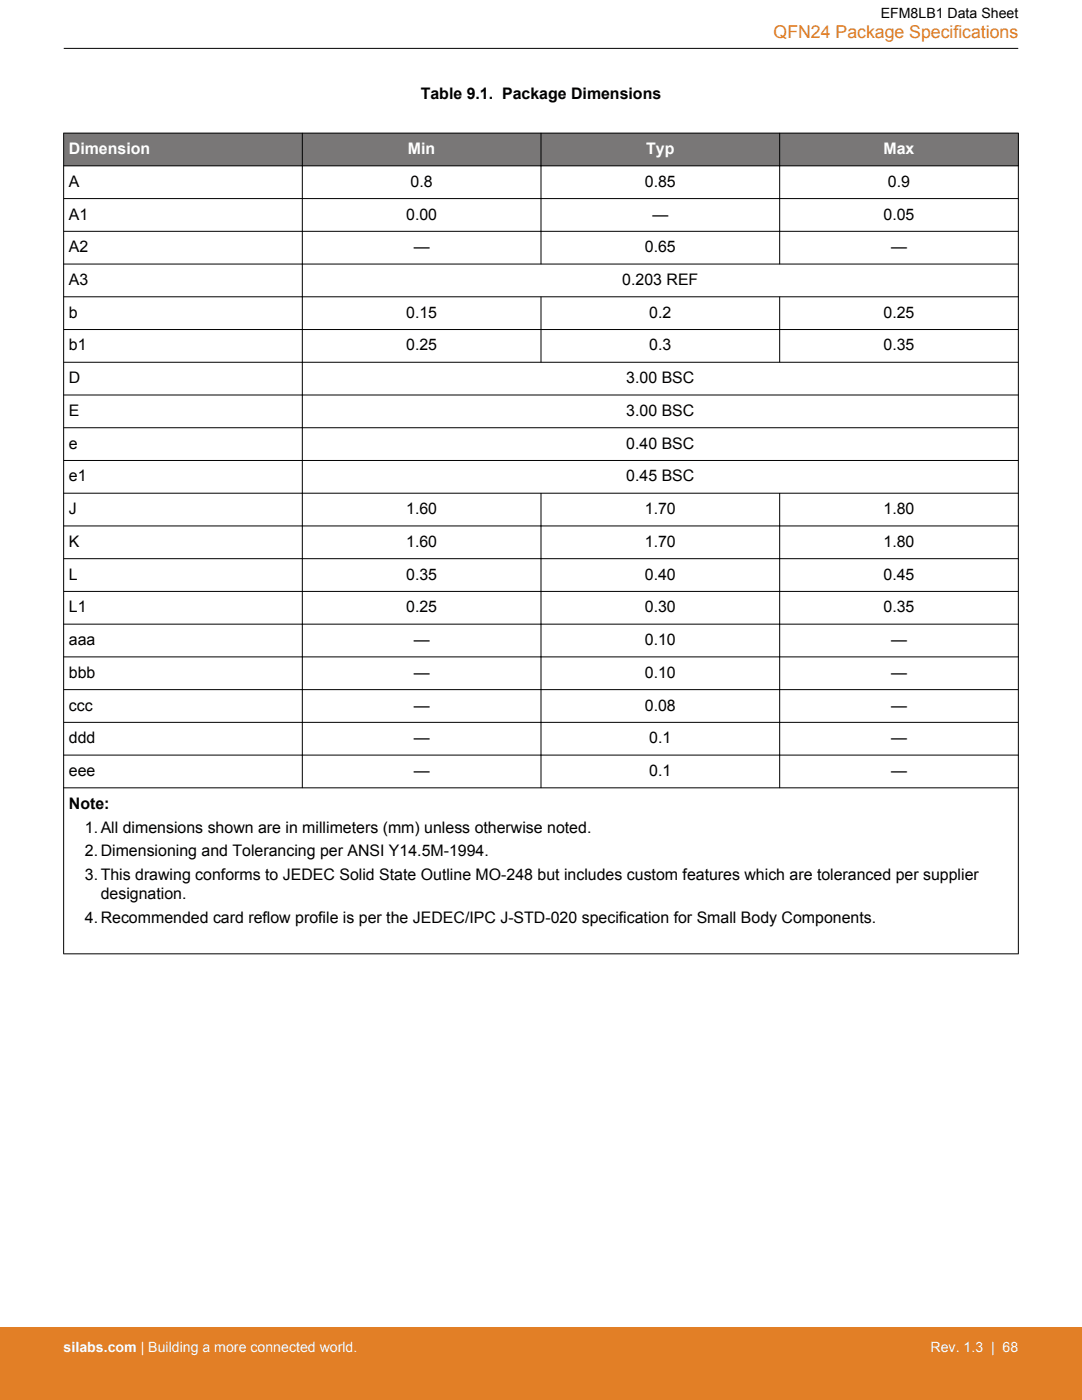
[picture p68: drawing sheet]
<svg xmlns="http://www.w3.org/2000/svg" width="216mm" height="279mm" viewBox="0 0 216 279" stroke-linecap="round" stroke-linejoin="round" font-family="sans-serif">
<defs><g id="words">
<text font-size="3.5" fill="#e27f26" x="154.4" y="7.5">QFN24 Package Specifications</text>
<g font-size="3.2">
<text x="84" y="19.8">Table 9.1. Package Dimensions</text>
<text x="13.7" y="37.3">A</text>
<text x="81.9" y="37.3">0.8</text>
<text x="128.7" y="37.3">0.85</text>
<text x="177.2" y="37.3">0.9</text>
<text x="13.7" y="43.8">A1</text>
<text x="81" y="43.8">0.00</text>
<text x="130.2" y="43.8">—</text>
<text x="176.3" y="43.8">0.05</text>
<text x="13.7" y="50.3">A2</text>
<text x="82.5" y="50.3">—</text>
<text x="128.7" y="50.3">0.65</text>
<text x="177.8" y="50.3">—</text>
<text x="13.7" y="56.9">A3</text>
<text x="124.2" y="56.9">0.203 REF</text>
<text x="13.7" y="63.4">b</text>
<text x="81" y="63.4">0.15</text>
<text x="129.6" y="63.4">0.2</text>
<text x="176.3" y="63.4">0.25</text>
<text x="13.7" y="69.9">b1</text>
<text x="81" y="69.9">0.25</text>
<text x="129.6" y="69.9">0.3</text>
<text x="176.3" y="69.9">0.35</text>
<text x="13.7" y="76.5">D</text>
<text x="125" y="76.5">3.00 BSC</text>
<text x="13.7" y="83">E</text>
<text x="125" y="83">3.00 BSC</text>
<text x="13.7" y="89.5">e</text>
<text x="125" y="89.5">0.40 BSC</text>
<text x="13.7" y="96.1">e1</text>
<text x="125" y="96.1">0.45 BSC</text>
<text x="13.7" y="102.6">J</text>
<text x="81" y="102.6">1.60</text>
<text x="128.7" y="102.6">1.70</text>
<text x="176.3" y="102.6">1.80</text>
<text x="13.7" y="109.1">K</text>
<text x="81" y="109.1">1.60</text>
<text x="128.7" y="109.1">1.70</text>
<text x="176.3" y="109.1">1.80</text>
<text x="13.7" y="115.7">L</text>
<text x="81" y="115.7">0.35</text>
<text x="128.7" y="115.7">0.40</text>
<text x="176.3" y="115.7">0.45</text>
<text x="13.7" y="122.2">L1</text>
<text x="81" y="122.2">0.25</text>
<text x="128.7" y="122.2">0.30</text>
<text x="176.3" y="122.2">0.35</text>
<text x="13.7" y="128.7">aaa</text>
<text x="82.6" y="128.7">—</text>
<text x="128.7" y="128.7">0.10</text>
<text x="177.8" y="128.7">—</text>
<text x="13.7" y="135.3">bbb</text>
<text x="82.6" y="135.3">—</text>
<text x="128.7" y="135.3">0.10</text>
<text x="177.8" y="135.3">—</text>
<text x="13.7" y="141.8">ccc</text>
<text x="82.6" y="141.8">—</text>
<text x="128.7" y="141.8">0.08</text>
<text x="177.8" y="141.8">—</text>
<text x="13.7" y="148.3">ddd</text>
<text x="82.6" y="148.3">—</text>
<text x="129.6" y="148.3">0.1</text>
<text x="177.8" y="148.3">—</text>
<text x="13.7" y="154.9">eee</text>
<text x="82.6" y="154.9">—</text>
<text x="129.6" y="154.9">0.1</text>
<text x="177.8" y="154.9">—</text>
<text x="13.7" y="161.4">Note:</text>
<text x="16.9" y="166.2">1.All dimensions shown are in millimeters (mm) unless otherwise noted.</text>
<text x="16.9" y="170.9">2.Dimensioning and Tolerancing per ANSI Y14.5M-1994.</text>
<text x="16.9" y="175.6">3.This drawing conforms to JEDEC Solid State Outline MO-248 but includes custom features which are toleranced per supplier</text>
<text x="20.1" y="179.5">designation.</text>
<text x="16.9" y="184.2">4.Recommended card reflow profile is per the JEDEC/IPC J-STD-020 specification for Small Body Components.</text>
</g>
<g font-size="3.2" fill="#fff">
<text x="13.7" y="30.7">Dimension</text>
<text x="81.4" y="30.7">Min</text>
<text x="128.9" y="30.7">Typ</text>
<text x="176.3" y="30.7">Max</text>
</g>
<text font-size="2.8" x="175.7" y="3.5">EFM8LB1 Data Sheet</text>
<g font-size="2.8" fill="#fff">
<text x="12.7" y="269.9">silabs.com | Building a more connected world.</text>
<text x="185.7" y="269.9">Rev. 1.3 | 68</text>
</g>
</g></defs>
<g fill="#797777">
<path d="M12.7 26.6h190.5v6.5h-190.5z" fill-rule="evenodd"/>
<path d="M12.7 26.6h190.5v6.5h-190.5z" fill-rule="evenodd"/>
</g>
<g fill="none" stroke="#000" stroke-width=".2">
<path d="M12.7 9.7h190.5M12.7 26.6h190.5M12.7 33.1h190.5M12.7 39.6h190.5M12.7 26.5v163.9M60.3 26.5v130.8M107.9 26.5v26.2M155.6 26.5v26.2M203.2 26.5v163.9M12.7 46.2h190.5M12.7 52.7h190.5M12.7 59.2h190.5"/>
<path d="M107.9 59.2v13.1M155.6 59.2v13.1M12.7 65.8h190.5M12.7 72.3h190.5M12.7 78.8h190.5M12.7 85.4h190.5M12.7 91.9h190.5M12.7 98.4h190.5M107.9 98.4v58.9M155.6 98.4v58.9M12.7 105h190.5M12.7 111.5h190.5"/>
<path d="M12.7 118h190.5M12.7 124.6h190.5M12.7 131.1h190.5M12.7 137.6h190.5M12.7 144.2h190.5M12.7 150.7h190.5M12.7 157.2h190.5M12.7 190.4h190.5"/>
</g>
<path d="M0 264.9h215.9v14.5h-215.9z" fill="#e27f26"/>
<use href="#words"/>
</svg>
